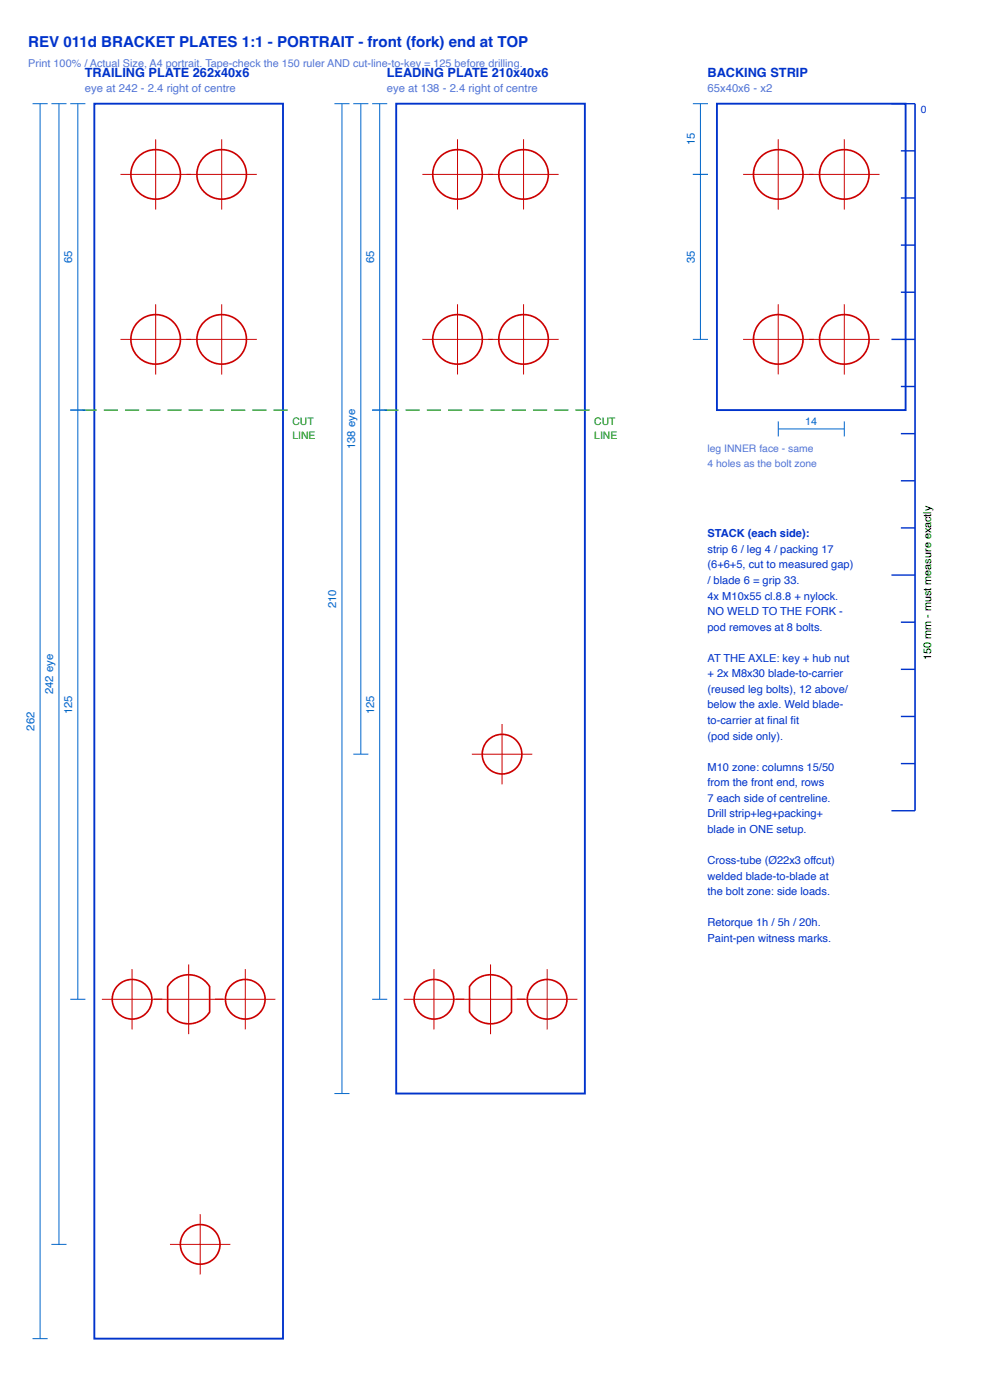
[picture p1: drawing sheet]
<svg xmlns="http://www.w3.org/2000/svg" width="210mm" height="297mm" viewBox="0 0 210 297" stroke-linecap="round" stroke-linejoin="round" font-family="sans-serif">
<defs><g id="words">
<text font-size="3.2" fill="#03c" x="6" y="10">REV 011d BRACKET PLATES 1:1 - PORTRAIT - front (fork) end at TOP</text>
<g font-size="2.7" fill="#03c">
<text x="18" y="16.4">TRAILING PLATE 262x40x6</text>
<text x="82" y="16.4">LEADING PLATE 210x40x6</text>
<text x="150" y="16.4">BACKING STRIP</text>
</g>
<g font-size="2.4" fill="#57c">
<text x="18" y="19.6">eye at 242 - 2.4 right of centre</text>
<text x="82" y="19.6">eye at 138 - 2.4 right of centre</text>
<text x="150" y="19.6">65x40x6 - x2</text>
</g>
<g font-size="2.4" fill="#06c">
<text x="147.3" y="30.8" transform="rotate(-90 147.3 30.8)">15</text>
<text x="15.3" y="55.8" transform="rotate(-90 15.3 55.8)">65</text>
<text x="79.3" y="55.8" transform="rotate(-90 79.3 55.8)">65</text>
<text x="147.3" y="55.8" transform="rotate(-90 147.3 55.8)">35</text>
<text x="75.3" y="95.3" transform="rotate(-90 75.3 95.3)">138 eye</text>
<text x="71.3" y="129" transform="rotate(-90 71.3 129)">210</text>
<text x="11.3" y="147.3" transform="rotate(-90 11.3 147.3)">242 eye</text>
<text x="7.3" y="155" transform="rotate(-90 7.3 155)">262</text>
<text x="15.3" y="151.5" transform="rotate(-90 15.3 151.5)">125</text>
<text x="79.3" y="151.5" transform="rotate(-90 79.3 151.5)">125</text>
</g>
<text font-size="2.3" fill="#57c" x="6" y="14.2">Print 100% / Actual Size, A4 portrait. Tape-check the 150 ruler AND cut-line-to-key = 125 before drilling.</text>
<text font-size="2.3" fill="#06c" x="170.7" y="90.1">14</text>
<g font-size="2.3" fill="#03c">
<text x="150" y="114">STACK (each side):</text>
<text x="150" y="117.3">strip 6 / leg 4 / packing 17</text>
<text x="150" y="120.6">(6+6+5, cut to measured gap)</text>
<text x="150" y="123.9">/ blade 6 = grip 33.</text>
<text x="150" y="127.2">4x M10x55 cl.8.8 + nylock.</text>
<text x="150" y="130.5">NO WELD TO THE FORK -</text>
<text x="150" y="133.8">pod removes at 8 bolts.</text>
<text x="150" y="140.4">AT THE AXLE: key + hub nut</text>
<text x="150" y="143.7">+ 2x M8x30 blade-to-carrier</text>
<text x="150" y="147">(reused leg bolts), 12 above/</text>
<text x="150" y="150.3">below the axle. Weld blade-</text>
<text x="150" y="153.6">to-carrier at fi nal fi t</text>
<text x="150" y="156.9">(pod side only).</text>
<text x="150" y="163.5">M10 zone: columns 15/50</text>
<text x="150" y="166.8">from the front end, rows</text>
<text x="150" y="170.1">7 each side of centreline.</text>
<text x="150" y="173.4">Drill strip+leg+packing+</text>
<text x="150" y="176.7">blade in ONE setup.</text>
<text x="150" y="183.3">Cross-tube (Ø22x3 offcut)</text>
<text x="150" y="186.6">welded blade-to-blade at</text>
<text x="150" y="189.9">the bolt zone: side loads.</text>
<text x="150" y="196.5">Retorque 1h / 5h / 20h.</text>
<text x="150" y="199.8">Paint-pen witness marks.</text>
</g>
<text font-size="2.3" x="197.4" y="140" transform="rotate(-90 197.4 140)">150 mm - must measure exactly</text>
<text font-size="2.2" fill="#03c" x="195.2" y="24">0</text>
<g font-size="2.2" fill="#080">
<text x="62" y="90.2">CUT</text>
<text x="62" y="93.2">LINE</text>
<text x="126" y="90.2">CUT</text>
<text x="126" y="93.2">LINE</text>
</g>
<g font-size="2.2" fill="#57c">
<text x="150" y="96">leg INNER face - same</text>
<text x="150" y="99">4 holes as the bolt zone</text>
</g>
</g></defs>
<path d="M20 22h40v262h-40z" fill="none" stroke="#03c" stroke-width=".4"/>
<path d="M17.5 86.9h3v.2h-3zM22 86.9h3v.2h-3zM26.5 86.9h3v.2h-3zM31 86.9h3v.2h-3zM35.5 86.9h3v.2h-3zM40 86.9h3v.2h-3zM44.5 86.9h3v.2h-3zM49 86.9h3v.2h-3zM53.5 86.9h3v.2h-3zM58 86.9h3v.2h-3z" fill="#080"/>
<g fill="none" stroke="#c00" stroke-width=".35">
<path d="M36.4 208.3a5.2 5.2 0 0 1 8 1v5.4a5.2 5.2 0 0 1-8.9 0v-5.4z"/>
<circle cx="33" cy="37" r="5.2"/>
<circle cx="47" cy="37" r="5.2"/>
<circle cx="33" cy="72" r="5.2"/>
<circle cx="47" cy="72" r="5.2"/>
<circle cx="28" cy="212" r="4.2"/>
<circle cx="52" cy="212" r="4.2"/>
<circle cx="42.4" cy="264" r="4.2"/>
</g>
<path d="M25.5 37h28.9M33 29.6v14.9M47 29.6v14.9M25.5 72h28.9M33 64.5v14.9M47 64.5v14.9M21.6 212h36.8M28 205.6v12.8M40 204.6v14.8M52 205.6v12.8M42.4 257.6v12.8M36 264h12.8" fill="none" stroke="#c00" stroke-width=".21"/>
<path d="M6.9 22h3.2M8.5 22v262M10.9 22h3.2M12.5 22v242M14.9 22h3.2M16.5 22v190M14.9 87h3.2M14.9 212h3.2M10.9 264h3.2M6.9 284h3.2" fill="none" stroke="#06c" stroke-width=".21"/>
<path d="M84 22h40v210h-40z" fill="none" stroke="#03c" stroke-width=".4"/>
<path d="M81.5 86.9h3v.2h-3zM86 86.9h3v.2h-3zM90.5 86.9h3v.2h-3zM95 86.9h3v.2h-3zM99.5 86.9h3v.2h-3zM104 86.9h3v.2h-3zM108.5 86.9h3v.2h-3zM113 86.9h3v.2h-3zM117.5 86.9h3v.2h-3zM122 86.9h3v.2h-3z" fill="#080"/>
<g fill="none" stroke="#c00" stroke-width=".35">
<path d="M100.4 208.3a5.2 5.2 0 0 1 8 1v5.4a5.2 5.2 0 0 1-8.9 0v-5.4z"/>
<circle cx="97" cy="37" r="5.2"/>
<circle cx="111" cy="37" r="5.2"/>
<circle cx="165" cy="37" r="5.2"/>
<circle cx="179" cy="37" r="5.2"/>
<circle cx="97" cy="72" r="5.2"/>
<circle cx="111" cy="72" r="5.2"/>
<circle cx="165" cy="72" r="5.2"/>
<circle cx="179" cy="72" r="5.2"/>
<circle cx="106.4" cy="160" r="4.2"/>
<circle cx="92" cy="212" r="4.2"/>
<circle cx="116" cy="212" r="4.2"/>
</g>
<g fill="none" stroke="#c00" stroke-width=".21">
<path d="M89.5 37h28.9M97 29.6v14.9M111 29.6v14.9M157.5 37h28.9M165 29.6v14.9M179 29.6v14.9M89.5 72h28.9M97 64.5v14.9M111 64.5v14.9M157.5 72h28.9M165 64.5v14.9M179 64.5v14.9"/>
<path d="M100 160h12.8M106.4 153.6v12.8M85.6 212h36.8M92 205.6v12.8M104 204.6v14.8M116 205.6v12.8"/>
</g>
<g fill="none" stroke="#06c" stroke-width=".21">
<path d="M70.9 22h3.2M72.5 22v210M74.9 22h3.2M76.5 22v138M78.9 22h3.2M80.5 22v190M146.9 22h3.2M146.9 37h3.2M148.5 22v50M146.9 72h3.2M78.9 87h3.2M165 91h14"/>
<path d="M165 89.4v3.2M179 89.4v3.2M74.9 160h3.2M78.9 212h3.2M70.9 232h3.2"/>
</g>
<path d="M152 22h40v65h-40z" fill="none" stroke="#03c" stroke-width=".4"/>
<path d="M194 22v150" fill="none" stroke="#03c" stroke-width=".35"/>
<g fill="none" stroke="#03c" stroke-width=".3">
<path d="M189 22h5M191 32h3M191 42h3M191 52h3M189 72h5M191 62h3M191 82h3M191 92h3M191 102h3M191 112h3M189 122h5M191 132h3"/>
<path d="M191 142h3M191 152h3M189 172h5M191 162h3"/>
</g>
<use href="#words"/>
</svg>
